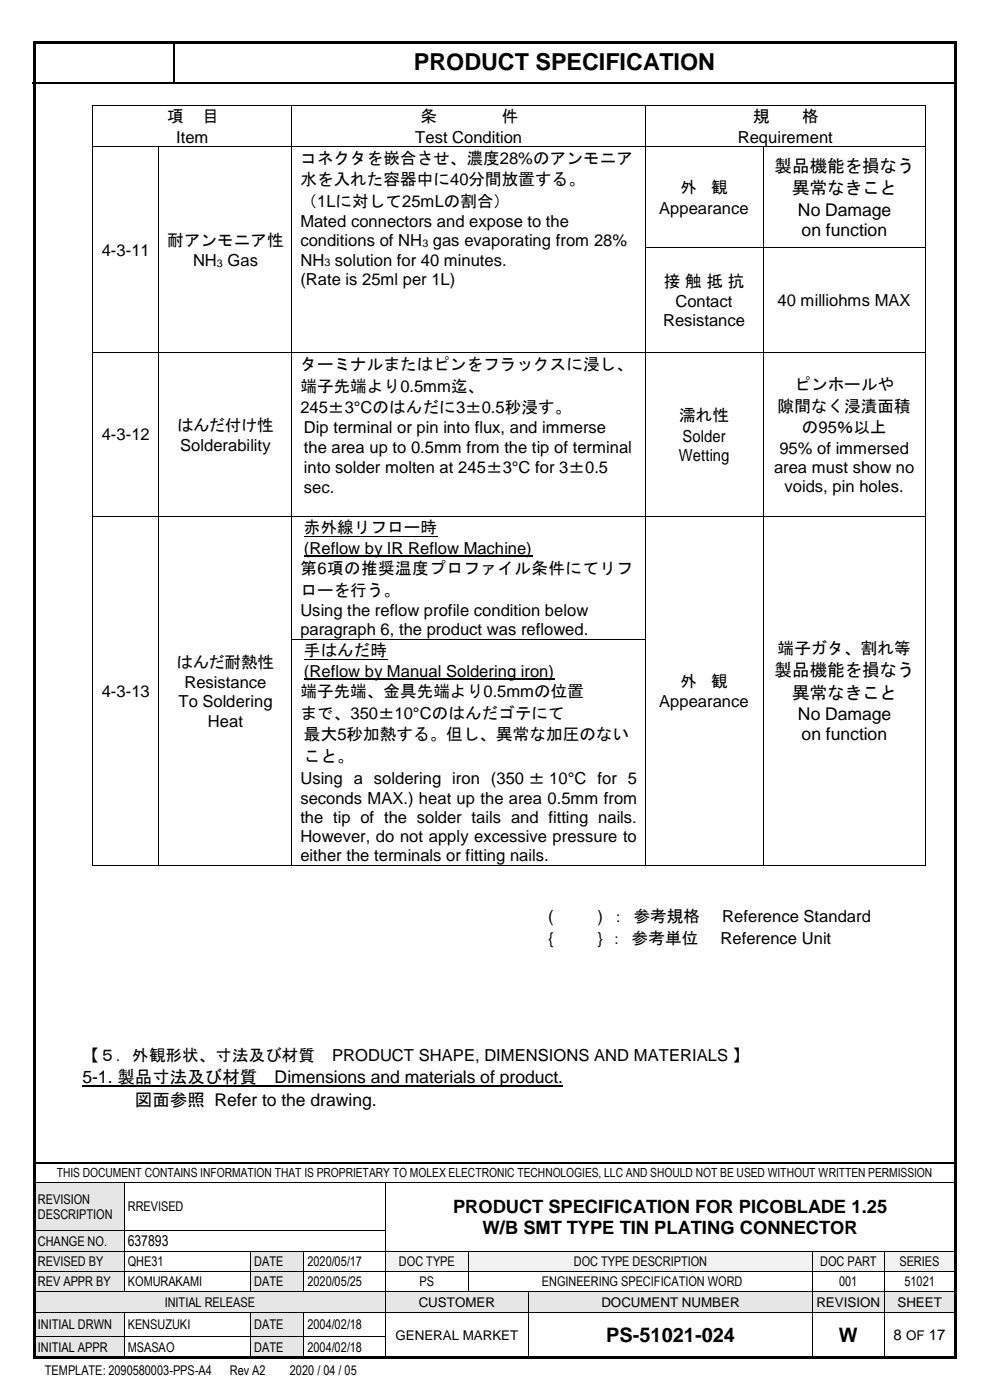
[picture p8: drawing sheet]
<svg xmlns="http://www.w3.org/2000/svg" width="210mm" height="297mm" viewBox="0 0 210 297" stroke-linecap="round" stroke-linejoin="round" font-family="sans-serif">
<defs><g id="words">
<text font-size="5" x="87.8" y="14.9">PRODUCT SPECIFICATION</text>
<g font-size="4.2">
<text x="128.6" y="284.7">PS-51021-024</text>
<text x="178" y="284.7">W</text>
</g>
<g font-size="3.9">
<text x="96.1" y="257.3">PRODUCT SPECIFICATION FOR PICOBLADE 1.25</text>
<text x="102.4" y="261.7">W/B SMT TYPE TIN PLATING CONNECTOR</text>
</g>
<g font-size="3.7">
<text x="164.3" y="36.5">製品機能を損なう</text>
<text x="168.1" y="41.2">異常なきこと</text>
<text x="169.3" y="45.7">No Damage</text>
<text x="170" y="50">on function</text>
<text x="164.3" y="143.5">製品機能を損なう</text>
<text x="168.1" y="148.3">異常なきこと</text>
<text x="169.3" y="152.8">No Damage</text>
<text x="170" y="157">on function</text>
<text x="17.5" y="229.9">5-1. 製品寸法及び材質</text>
<text x="58.3" y="229.9">Dimensions and materials of product.</text>
<text x="28.6" y="234.7">図面参照 Refer to the drawing.</text>
</g>
<g font-size="3.5">
<text x="35.5" y="26">項</text>
<text x="42.9" y="26">目</text>
<text x="89.2" y="26">条</text>
<text x="106.4" y="26">件</text>
<text x="159.8" y="26">規</text>
<text x="170.2" y="26">格</text>
<text x="37.4" y="30.3">Item</text>
<text x="63.7" y="34.8">コネクタを嵌合させ、濃度28%のアンモニア</text>
<text x="88.1" y="30.3">Test Condition</text>
<text x="156.5" y="30.3">Requirement</text>
<text x="63.7" y="39.3">水を入れた容器中に40分間放置する。</text>
<text x="144.4" y="41">外</text>
<text x="150.9" y="41">観</text>
<text x="63.7" y="43.9">（1Lに対して25mLの割合）</text>
<text x="139.9" y="45.3">Appearance</text>
<text x="35.5" y="52.2">耐アンモニア性</text>
<text x="63.7" y="48.2">Mated connectors and expose to the</text>
<text x="63.7" y="52.3">conditions of NH gas evaporating from 28%</text>
<text x="21.6" y="54.2">4-3-11</text>
<text x="40.9" y="56.5">NH Gas</text>
<text x="63.7" y="56.4">NH solution for 40 minutes.</text>
<text x="63.7" y="60.4">(Rate is 25ml per 1L)</text>
<text x="140.8" y="60.8">接 触 抵 抗</text>
<text x="143.3" y="65.2">Contact</text>
<text x="165" y="64.9">40 milliohms MAX</text>
<text x="140.7" y="69.2">Resistance</text>
<text x="63.7" y="78.5">ターミナルまたはピンをフラックスに浸し、</text>
<text x="63.7" y="83.1">端子先端より0.5mm迄、</text>
<text x="168.5" y="82.8">ピンホールや</text>
<text x="63.7" y="87.6">245±3°Cのはんだに3±0.5秒浸す。</text>
<text x="144.1" y="89.4">濡れ性</text>
<text x="165" y="87.4">隙間なく浸漬面積</text>
<text x="21.6" y="93.4">4-3-12</text>
<text x="37.6" y="91.4">はんだ付け性</text>
<text x="38.2" y="95.7">Solderability</text>
<text x="64.5" y="92">Dip terminal or pin into flux, and immerse</text>
<text x="144.8" y="93.7">Solder</text>
<text x="170.1" y="92">の95％以上</text>
<text x="64.5" y="96">the area up to 0.5mm from the tip of terminal</text>
<text x="64.5" y="100.3">into solder molten at 245±3°C for 3±0.5</text>
<text x="144" y="97.8">Wetting</text>
<text x="164.2" y="100.3">area must show no</text>
<text x="165.3" y="96.3">95% of immersed</text>
<text x="64.5" y="104.6">sec.</text>
<text x="166.4" y="104.4">voids, pin holes.</text>
<text x="64.5" y="113.2">赤外線リフロー時</text>
<text x="64.5" y="117.5">(Reflow by IR Reflow Machine)</text>
<text x="63.7" y="121.8">第6項の推奨温度プロファイル条件にてリフ</text>
<text x="63.7" y="126.4">ローを行う。</text>
<text x="63.7" y="130.7">Using the reflow profile condition below</text>
<text x="63.7" y="134.8">paragraph 6, the product was reflowed.</text>
<text x="37.5" y="141.7">はんだ耐熱性</text>
<text x="64.5" y="139.3">手はんだ時</text>
<text x="64.5" y="143.6">(Reflow by Manual Soldering iron)</text>
<text x="165" y="138.7">端子ガタ、割れ等</text>
<text x="21.6" y="147.8">4-3-13</text>
<text x="39.1" y="146">Resistance</text>
<text x="63.7" y="147.9">端子先端、金具先端より0.5mmの位置</text>
<text x="144.4" y="145.8">外</text>
<text x="150.9" y="145.8">観</text>
<text x="37.9" y="150.1">To Soldering</text>
<text x="44.1" y="154.2">Heat</text>
<text x="63.7" y="152.5">まで、350±10°Cのはんだゴテにて</text>
<text x="139.9" y="150.1">Appearance</text>
<text x="64.5" y="157">最大5秒加熱する。但し、異常な加圧のない</text>
<text x="64.5" y="161.6">こと。</text>
<text x="63.7" y="166.2">Using a soldering iron (350 ± 10°C for 5</text>
<text x="63.7" y="170.5">seconds MAX.) heat up the area 0.5mm from</text>
<text x="63.7" y="174.6">the tip of the solder tails and fitting nails.</text>
<text x="63.7" y="178.6">However, do not apply excessive pressure to</text>
<text x="63.7" y="182.7">either the terminals or fitting nails.</text>
<text x="116.3" y="195.7">(</text>
<text x="126.8" y="195.7">) ： 参考規格</text>
<text x="153.2" y="195.7">Reference Standard</text>
<text x="116.3" y="200.3">{</text>
<text x="126.8" y="200.3">} ： 参考単位</text>
<text x="152.8" y="200.3">Reference Unit</text>
<text x="17.5" y="225.1">【５．外観形状、寸法及び材質</text>
<text x="70.5" y="225.1">PRODUCT SHAPE, DIMENSIONS AND MATERIALS 】</text>
</g>
<g font-size="3.2">
<text x="27.1" y="264.4">637893</text>
<text x="189.6" y="284.4">8 OF 17</text>
</g>
<g font-size="2.8">
<text x="8" y="255.3">REVISION</text>
<text x="27.1" y="257">RREVISED</text>
<text x="8" y="258.6">DESCRIPTION</text>
<text x="8" y="264.2">CHANGE NO.</text>
<text x="8" y="268.6">REVISED BY</text>
<text x="27.1" y="268.6">QHE31</text>
<text x="53.9" y="268.6">DATE</text>
<text x="65.2" y="268.6">2020/05/17</text>
<text x="84.6" y="268.6">DOC TYPE</text>
<text x="121.7" y="268.6">DOC TYPE DESCRIPTION</text>
<text x="174" y="268.6">DOC PART</text>
<text x="190.8" y="268.6">SERIES</text>
<text x="8" y="272.9">REV APPR BY</text>
<text x="27.1" y="272.9">KOMURAKAMI</text>
<text x="53.9" y="272.9">DATE</text>
<text x="65.2" y="272.9">2020/05/25</text>
<text x="89" y="272.9">PS</text>
<text x="114.9" y="272.9">ENGINEERING SPECIFICATION WORD</text>
<text x="178" y="272.9">001</text>
<text x="191.8" y="272.9">51021</text>
<text x="8" y="281.9">INITIAL DRWN</text>
<text x="27.1" y="281.9">KENSUZUKI</text>
<text x="34.9" y="277.2">INITIAL RELEASE</text>
<text x="53.9" y="281.9">DATE</text>
<text x="65.2" y="281.9">2004/02/18</text>
<text x="88.8" y="277.2">CUSTOMER</text>
<text x="127.6" y="277.2">DOCUMENT NUMBER</text>
<text x="173.2" y="277.2">REVISION</text>
<text x="190.4" y="277.2">SHEET</text>
<text x="8" y="286.7">INITIAL APPR</text>
<text x="27.1" y="286.7">MSASAO</text>
<text x="53.9" y="286.7">DATE</text>
<text x="65.2" y="286.7">2004/02/18</text>
<text x="83.9" y="284.2">GENERAL MARKET</text>
<text x="9.5" y="291.8">TEMPLATE: 2090580003-PPS-A4</text>
<text x="48.8" y="291.8">Rev A2</text>
<text x="61.5" y="291.8">2020 / 04 / 05</text>
</g>
<text font-size="2.7" x="12" y="249.8">THIS DOCUMENT CONTAINS INFORMATION THAT IS PROPRIETARY TO MOLEX ELECTRONIC TECHNOLOGIES, LLC AND SHOULD NOT BE USED WITHOUT WRITTEN PERMISSION</text>
<g font-size="2.3">
<text x="89.6" y="52.5">3</text>
<text x="46" y="56.7">3</text>
<text x="68.8" y="56.5">3</text>
</g>
</g></defs>
<g fill="#000">
<path d="M36.7 8.9h.3v.2h-.3z" fill-rule="evenodd"/>
<path d="M36.7 17.4h.3v.3h-.3z" fill-rule="evenodd"/>
</g>
<path d="M6.9 17.6h29.8M36.9 9.1v8.3M37 17.6h165.8M7.3 246.7h195.3" fill="none" stroke="#000" stroke-width=".34"/>
<g fill="#e6e6e6">
<path d="M7.3 251h19v10h-19z" fill-rule="evenodd"/>
<path d="M8 252.8h17.6v3.2h-17.6z" fill-rule="evenodd"/>
<path d="M8 256h17.6v3.2h-17.6z" fill-rule="evenodd"/>
</g>
<path d="M7.3 250.9h19M26.4 251v10M26.5 250.9h55.2M81.8 251v10M81.9 250.9h120.7" fill="none" stroke="#000" stroke-width=".21"/>
<g fill="#000">
<path d="M26.3 250.9h.2v.1h-.2z" fill-rule="evenodd"/>
<path d="M81.7 250.9h.2v.1h-.2z" fill-rule="evenodd"/>
</g>
<g fill="#e6e6e6">
<path d="M7.3 261.2h19v4.1h-19z" fill-rule="evenodd"/>
<path d="M8 261.7h17.6v3.2h-17.6z" fill-rule="evenodd"/>
</g>
<path d="M7.3 261.1h19M26.4 261.2v4.1M26.5 261.1h55.2M81.8 261.2v4.1" fill="none" stroke="#000" stroke-width=".21"/>
<g fill="#000">
<path d="M26.3 261h.2v.2h-.2z" fill-rule="evenodd"/>
<path d="M81.7 261h.2v.2h-.2z" fill-rule="evenodd"/>
</g>
<g fill="#e6e6e6">
<path d="M7.3 265.5h19v4.2h-19z" fill-rule="evenodd"/>
<path d="M8 266h17.6v3.2h-17.6z" fill-rule="evenodd"/>
</g>
<g fill="#fff">
<path d="M26.5 265.5h26.6v4.2h-26.6z" fill-rule="evenodd"/>
<path d="M27.1 266h25.3v3.2h-25.3z" fill-rule="evenodd"/>
</g>
<g fill="#e6e6e6">
<path d="M53.3 265.5h11.1v4.2h-11.1z" fill-rule="evenodd"/>
<path d="M53.9 266h9.8v3.2h-9.8z" fill-rule="evenodd"/>
</g>
<g fill="#f2f2f2">
<path d="M81.8 265.5h17.5v4.2h-17.5z" fill-rule="evenodd"/>
<path d="M82.5 266h16.2v3.2h-16.2z" fill-rule="evenodd"/>
<path d="M99.5 265.5h72.8v4.2h-72.8z" fill-rule="evenodd"/>
<path d="M100.1 266h71.6v3.2h-71.6z" fill-rule="evenodd"/>
<path d="M172.5 265.5h14.9v4.2h-14.9z" fill-rule="evenodd"/>
<path d="M173.2 266h13.6v3.2h-13.6z" fill-rule="evenodd"/>
<path d="M187.6 265.5h15v4.2h-15z" fill-rule="evenodd"/>
<path d="M188.3 266h13.5v3.2h-13.5z" fill-rule="evenodd"/>
</g>
<g fill="none" stroke="#000" stroke-width=".21">
<path d="M7.3 265.4h19M26.4 265.5v4.2M26.5 265.4h26.6M53.2 265.5v4.2M53.3 265.4h11.1M64.5 265.5v4.2M64.6 265.4h17.1M81.8 265.5v4.2M81.9 265.4h17.4M99.4 265.5v4.2M99.5 265.4h72.9M172.5 265.5v4.2"/>
<path d="M172.5 265.4h14.9M187.5 265.5v4.2M187.6 265.4h15.1"/>
</g>
<g fill="#000">
<path d="M26.3 265.3h.2v.2h-.2z" fill-rule="evenodd"/>
<path d="M53.1 265.3h.2v.2h-.2z" fill-rule="evenodd"/>
<path d="M64.4 265.3h.2v.2h-.2z" fill-rule="evenodd"/>
<path d="M81.7 265.3h.2v.2h-.2z" fill-rule="evenodd"/>
<path d="M99.3 265.3h.2v.2h-.2z" fill-rule="evenodd"/>
<path d="M172.4 265.3h.1v.2h-.1z" fill-rule="evenodd"/>
<path d="M187.4 265.3h.2v.2h-.2z" fill-rule="evenodd"/>
</g>
<g fill="#e6e6e6">
<path d="M7.3 269.8h19v4.2h-19z" fill-rule="evenodd"/>
<path d="M8 270.3h17.6v3.2h-17.6z" fill-rule="evenodd"/>
</g>
<g fill="#fff">
<path d="M26.5 269.8h26.6v4.2h-26.6z" fill-rule="evenodd"/>
<path d="M27.1 270.3h25.3v3.2h-25.3z" fill-rule="evenodd"/>
</g>
<g fill="#e6e6e6">
<path d="M53.3 269.8h11.1v4.2h-11.1z" fill-rule="evenodd"/>
<path d="M53.9 270.3h9.8v3.2h-9.8z" fill-rule="evenodd"/>
</g>
<g fill="#fff">
<path d="M64.6 269.8h17.1v4.2h-17.1z" fill-rule="evenodd"/>
<path d="M65.2 270.3h15.8v3.2h-15.8z" fill-rule="evenodd"/>
</g>
<g fill="none" stroke="#000" stroke-width=".21">
<path d="M7.3 269.7h19M26.4 269.8v4.2M26.5 269.7h26.6M53.2 269.8v4.2M53.3 269.7h11.1M64.5 269.8v4.2M64.6 269.7h17.1M81.8 269.8v4.2M81.9 269.7h17.4M99.4 269.8v4.2M99.5 269.7h72.9M172.5 269.8v4.2"/>
<path d="M172.5 269.7h14.9M187.5 269.8v4.2M187.6 269.7h15.1"/>
</g>
<g fill="#000">
<path d="M26.3 269.7h.2v.1h-.2z" fill-rule="evenodd"/>
<path d="M53.1 269.7h.2v.1h-.2z" fill-rule="evenodd"/>
<path d="M64.4 269.7h.2v.1h-.2z" fill-rule="evenodd"/>
<path d="M81.7 269.7h.2v.1h-.2z" fill-rule="evenodd"/>
<path d="M99.3 269.7h.2v.1h-.2z" fill-rule="evenodd"/>
<path d="M172.4 269.7h.1v.1h-.1z" fill-rule="evenodd"/>
<path d="M187.4 269.7h.2v.1h-.2z" fill-rule="evenodd"/>
</g>
<g fill="#e6e6e6">
<path d="M7.3 274.1h74.4v4.2h-74.4z" fill-rule="evenodd"/>
<path d="M8 274.6h73v3.2h-73z" fill-rule="evenodd"/>
<path d="M81.8 274.1h30.2v4.2h-30.2z" fill-rule="evenodd"/>
<path d="M82.5 274.6h28.9v3.3h-28.9z" fill-rule="evenodd"/>
<path d="M112.2 274.1h60.1v4.2h-60.1z" fill-rule="evenodd"/>
<path d="M112.8 274.6h58.9v3.3h-58.9z" fill-rule="evenodd"/>
<path d="M172.5 274.1h14.9v4.2h-14.9z" fill-rule="evenodd"/>
<path d="M173.2 274.6h13.6v3.3h-13.6z" fill-rule="evenodd"/>
<path d="M187.6 274.1h15v4.2h-15z" fill-rule="evenodd"/>
<path d="M188.3 274.6h13.5v3.3h-13.5z" fill-rule="evenodd"/>
</g>
<g fill="none" stroke="#000" stroke-width=".21">
<path d="M7.3 274.1h19M26.5 274.1h26.6M53.3 274.1h11.1M64.6 274.1h17.1M81.8 274.1v4.2M81.9 274.1h17.4M99.5 274.1h12.5M112.1 274.1v4.2M112.2 274.1h60.2M172.5 274.1v4.2M172.5 274.1h14.9M187.5 274.1v4.2"/>
<path d="M187.6 274.1h15.1"/>
</g>
<g fill="#000">
<path d="M26.3 274h.2v.1h-.2z" fill-rule="evenodd"/>
<path d="M53.1 274h.2v.1h-.2z" fill-rule="evenodd"/>
<path d="M64.4 274h.2v.1h-.2z" fill-rule="evenodd"/>
<path d="M81.7 274h.2v.1h-.2z" fill-rule="evenodd"/>
<path d="M99.3 274h.2v.1h-.2z" fill-rule="evenodd"/>
<path d="M112 274h.2v.1h-.2z" fill-rule="evenodd"/>
<path d="M172.4 274h.1v.1h-.1z" fill-rule="evenodd"/>
<path d="M187.4 274h.2v.1h-.2z" fill-rule="evenodd"/>
</g>
<g fill="#e6e6e6">
<path d="M7.3 278.5h19v4.9h-19z" fill-rule="evenodd"/>
<path d="M8 279.3h17.6v3.2h-17.6z" fill-rule="evenodd"/>
<path d="M53.3 278.5h11.1v4.9h-11.1z" fill-rule="evenodd"/>
<path d="M53.9 279.3h9.8v3.2h-9.8z" fill-rule="evenodd"/>
</g>
<g fill="#fff">
<path d="M112.2 278.5h60.1v9.5h-60.1z" fill-rule="evenodd"/>
<path d="M112.8 280.8h58.9v4.9h-58.9z" fill-rule="evenodd"/>
<path d="M172.5 278.5h14.9v9.5h-14.9z" fill-rule="evenodd"/>
<path d="M173.2 280.8h13.6v4.9h-13.6z" fill-rule="evenodd"/>
<path d="M187.6 278.5h15v9.5h-15z" fill-rule="evenodd"/>
<path d="M188.3 281.4h13.5v3.6h-13.5z" fill-rule="evenodd"/>
</g>
<g fill="none" stroke="#000" stroke-width=".21">
<path d="M7.3 278.4h19M26.4 278.5v4.9M26.5 278.4h26.6M53.2 278.5v4.9M53.3 278.4h11.1M64.5 278.5v4.9M64.6 278.4h17.1M81.8 278.5v4.9M81.9 278.4h30.1M112.1 278.5v4.9M112.2 278.4h60.2M172.5 278.5v4.9"/>
<path d="M172.5 278.4h14.9M187.5 278.5v4.9M187.6 278.4h15.1"/>
</g>
<g fill="#000">
<path d="M26.3 278.3h.2v.2h-.2z" fill-rule="evenodd"/>
<path d="M53.1 278.3h.2v.2h-.2z" fill-rule="evenodd"/>
<path d="M64.4 278.3h.2v.2h-.2z" fill-rule="evenodd"/>
<path d="M81.7 278.3h.2v.2h-.2z" fill-rule="evenodd"/>
<path d="M112 278.3h.2v.2h-.2z" fill-rule="evenodd"/>
<path d="M172.4 278.3h.1v.2h-.1z" fill-rule="evenodd"/>
<path d="M187.4 278.3h.2v.2h-.2z" fill-rule="evenodd"/>
</g>
<g fill="#e6e6e6">
<path d="M7.3 283.5h19v4.5h-19z" fill-rule="evenodd"/>
<path d="M8 284.1h17.6v3.3h-17.6z" fill-rule="evenodd"/>
<path d="M53.3 283.5h11.1v4.5h-11.1z" fill-rule="evenodd"/>
<path d="M53.9 284.1h9.8v3.3h-9.8z" fill-rule="evenodd"/>
</g>
<g fill="none" stroke="#000" stroke-width=".21">
<path d="M19.6 22.4v8.6M19.6 31.2v21.2M19.7 22.3h42.2M19.7 31.1h13.9M33.7 31.2v21.2M33.8 31.1h28.1M61.9 22.4v8.6M61.9 31.2v21.2M62 22.3h74.8M62 31.1h74.8M136.8 22.4v8.6M136.8 31.2v21.2"/>
<path d="M136.9 22.3h59.3M136.9 31.1h24.9M161.9 31.2v21.2M162 31.1h34.2M196.3 22.4v8.6M196.3 31.2v21.2M19.6 52.5v22.3M33.7 52.5v22.3M61.9 52.5v22.3M136.8 52.5v22.3M136.9 52.5h24.9M161.9 52.5v22.3"/>
<path d="M162 52.5h34.2M196.3 52.5v22.3M19.6 74.9v34.5M19.7 74.9h13.9M33.7 74.9v34.5M33.8 74.9h28.1M61.9 74.9v34.5M62 74.9h74.8M136.8 74.9v34.5M136.9 74.9h24.9M161.9 74.9v34.5M162 74.9h34.2"/>
<path d="M196.3 74.9v34.5M19.6 109.6v25.9M19.7 109.5h13.9M33.7 109.6v25.9M33.8 109.5h28.1M61.9 109.6v25.9M62 109.5h74.8M64.5 113.8h28.3M136.8 109.6v25.9M136.9 109.5h24.9M161.9 109.6v25.9M162 109.5h34.2"/>
<path d="M196.3 109.6v25.9M19.6 135.7v47.8M33.7 135.7v47.8M61.9 135.7v47.8M62 135.6h74.8M64.5 139.8h17.6M136.8 135.7v47.8M161.9 135.7v47.8M196.3 135.7v47.8M19.7 183.5h13.9M33.8 183.5h28.1M62 183.5h74.8"/>
<path d="M136.9 183.5h24.9M162 183.5h34.2M7.3 283.5h19M26.4 283.5v4.5M26.5 283.5h26.6M53.2 283.5v4.5M53.3 283.5h11.1M64.5 283.5v4.5M64.6 283.5h17.1M81.8 283.5v4.5M112.1 283.5v4.5M172.5 283.5v4.5"/>
<path d="M187.5 283.5v4.5"/>
</g>
<g fill="#000">
<path d="M7 8.8h.5v.5h-.5z" fill-rule="evenodd"/>
<path d="M7 8.8h.5v.5h-.5z" fill-rule="evenodd"/>
<path d="M7.5 8.8h195v.5h-195z" fill-rule="evenodd"/>
<path d="M202.5 8.8h.5v.5h-.5z" fill-rule="evenodd"/>
<path d="M202.5 8.8h.5v.5h-.5z" fill-rule="evenodd"/>
<path d="M19.5 22.2h.2v.2h-.2z" fill-rule="evenodd"/>
<path d="M19.5 22.2h.2v.2h-.2z" fill-rule="evenodd"/>
<path d="M19.5 31h.2v.2h-.2z" fill-rule="evenodd"/>
<path d="M33.6 31h.2v.2h-.2z" fill-rule="evenodd"/>
<path d="M61.9 22.2h.1v.2h-.1z" fill-rule="evenodd"/>
<path d="M61.9 31h.1v.2h-.1z" fill-rule="evenodd"/>
<path d="M136.8 22.2h.1v.2h-.1z" fill-rule="evenodd"/>
<path d="M136.8 31h.1v.2h-.1z" fill-rule="evenodd"/>
<path d="M161.8 31h.2v.2h-.2z" fill-rule="evenodd"/>
<path d="M196.2 22.2h.2v.2h-.2z" fill-rule="evenodd"/>
<path d="M196.2 22.2h.2v.2h-.2z" fill-rule="evenodd"/>
<path d="M196.2 31h.2v.2h-.2z" fill-rule="evenodd"/>
<path d="M19.5 52.4h.2v.1h-.2z" fill-rule="evenodd"/>
<path d="M33.6 52.4h.2v.1h-.2z" fill-rule="evenodd"/>
<path d="M61.9 52.4h.1v.1h-.1z" fill-rule="evenodd"/>
<path d="M136.8 52.4h.1v.1h-.1z" fill-rule="evenodd"/>
<path d="M161.8 52.4h.2v.1h-.2z" fill-rule="evenodd"/>
<path d="M196.2 52.4h.2v.1h-.2z" fill-rule="evenodd"/>
<path d="M19.5 74.8h.2v.1h-.2z" fill-rule="evenodd"/>
<path d="M33.6 74.8h.2v.1h-.2z" fill-rule="evenodd"/>
<path d="M61.9 74.8h.1v.1h-.1z" fill-rule="evenodd"/>
<path d="M136.8 74.8h.1v.1h-.1z" fill-rule="evenodd"/>
<path d="M161.8 74.8h.2v.1h-.2z" fill-rule="evenodd"/>
<path d="M196.2 74.8h.2v.1h-.2z" fill-rule="evenodd"/>
<path d="M19.5 109.4h.2v.2h-.2z" fill-rule="evenodd"/>
<path d="M33.6 109.4h.2v.2h-.2z" fill-rule="evenodd"/>
<path d="M61.9 109.4h.1v.2h-.1z" fill-rule="evenodd"/>
<path d="M136.8 109.4h.1v.2h-.1z" fill-rule="evenodd"/>
<path d="M161.8 109.4h.2v.2h-.2z" fill-rule="evenodd"/>
<path d="M196.2 109.4h.2v.2h-.2z" fill-rule="evenodd"/>
<path d="M19.5 135.5h.2v.2h-.2z" fill-rule="evenodd"/>
<path d="M33.6 135.5h.2v.2h-.2z" fill-rule="evenodd"/>
<path d="M61.9 135.5h.1v.2h-.1z" fill-rule="evenodd"/>
<path d="M136.8 135.5h.1v.2h-.1z" fill-rule="evenodd"/>
<path d="M161.8 135.5h.2v.2h-.2z" fill-rule="evenodd"/>
<path d="M196.2 135.5h.2v.2h-.2z" fill-rule="evenodd"/>
<path d="M19.5 183.5h.2v.1h-.2z" fill-rule="evenodd"/>
<path d="M19.5 183.5h.2v.1h-.2z" fill-rule="evenodd"/>
<path d="M33.6 183.5h.2v.1h-.2z" fill-rule="evenodd"/>
<path d="M61.9 183.5h.1v.1h-.1z" fill-rule="evenodd"/>
<path d="M136.8 183.5h.1v.1h-.1z" fill-rule="evenodd"/>
<path d="M161.8 183.5h.2v.1h-.2z" fill-rule="evenodd"/>
<path d="M196.2 183.5h.2v.1h-.2z" fill-rule="evenodd"/>
<path d="M196.2 183.5h.2v.1h-.2z" fill-rule="evenodd"/>
<path d="M7 9.3h.5v278.4h-.5z" fill-rule="evenodd"/>
<path d="M7 287.7h.5v.5h-.5z" fill-rule="evenodd"/>
<path d="M7 287.7h.5v.5h-.5z" fill-rule="evenodd"/>
<path d="M7.5 287.7h195v.5h-195z" fill-rule="evenodd"/>
<path d="M26.3 283.4h.2v.1h-.2z" fill-rule="evenodd"/>
<path d="M53.1 283.4h.2v.1h-.2z" fill-rule="evenodd"/>
<path d="M64.4 283.4h.2v.1h-.2z" fill-rule="evenodd"/>
<path d="M81.7 283.4h.2v.1h-.2z" fill-rule="evenodd"/>
<path d="M112 283.4h.2v.1h-.2z" fill-rule="evenodd"/>
<path d="M172.4 283.4h.1v.1h-.1z" fill-rule="evenodd"/>
<path d="M187.4 283.4h.2v.1h-.2z" fill-rule="evenodd"/>
<path d="M202.5 9.3h.5v278.4h-.5z" fill-rule="evenodd"/>
<path d="M202.5 287.7h.5v.5h-.5z" fill-rule="evenodd"/>
<path d="M202.5 287.7h.5v.5h-.5z" fill-rule="evenodd"/>
</g>
<path d="M64.5 118h48.4M64.5 144.1h53.1M17.5 230.4h101.9" fill="none" stroke="#000" stroke-width=".25"/>
<use href="#words"/>
</svg>
